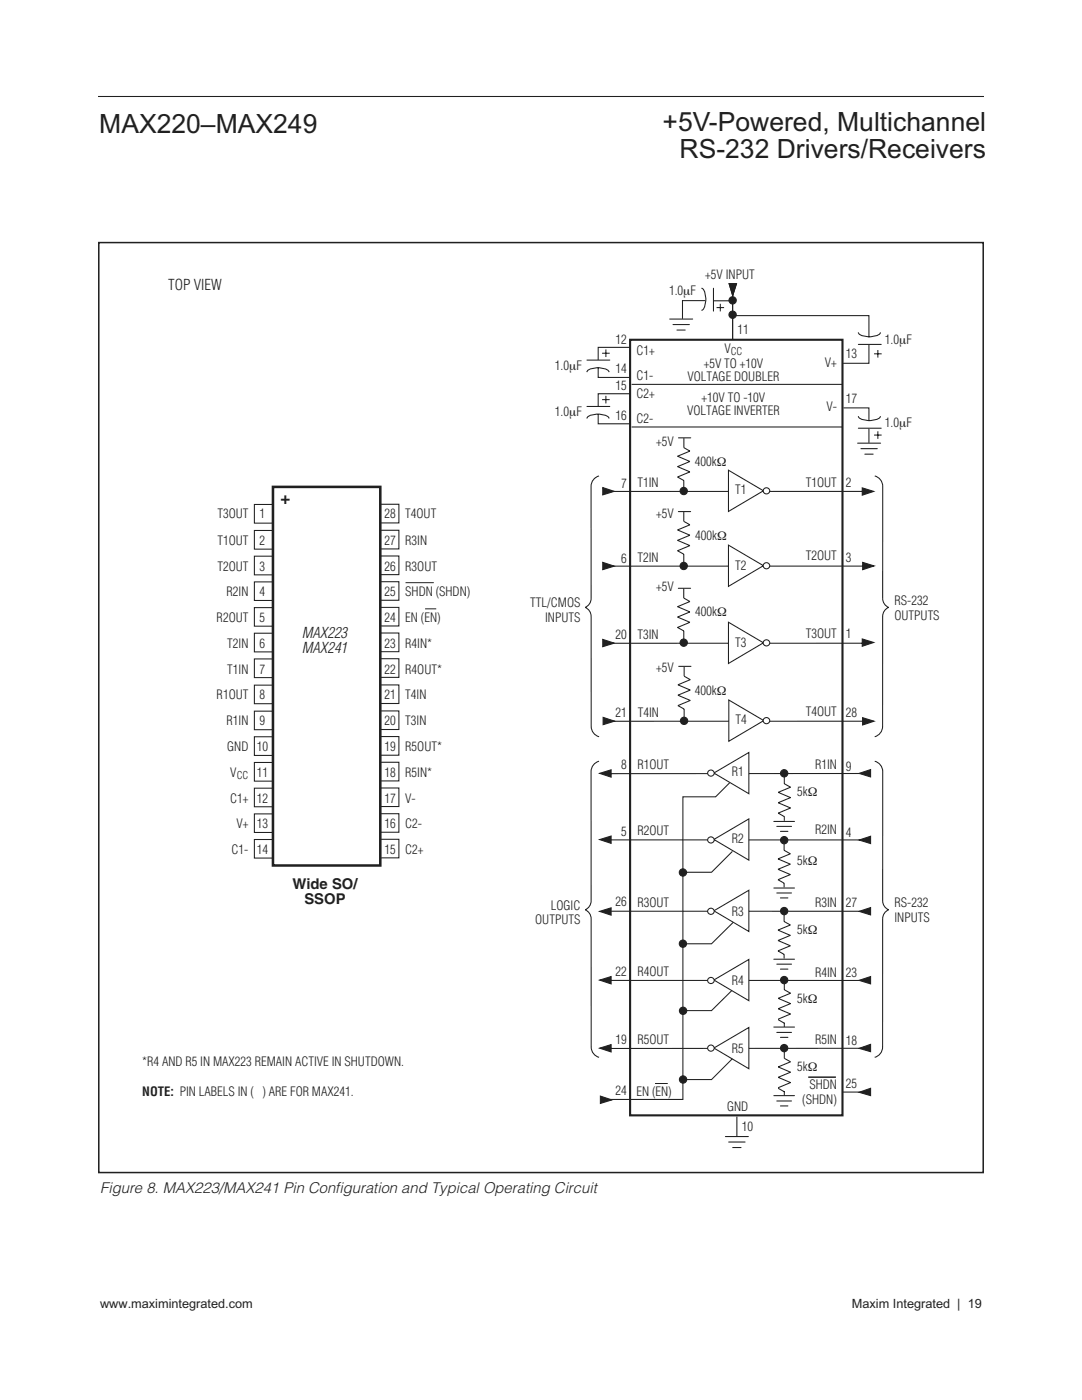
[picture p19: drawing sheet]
<svg xmlns="http://www.w3.org/2000/svg" width="216mm" height="279mm" viewBox="0 0 216 279" stroke-linecap="round" stroke-linejoin="round" font-family="sans-serif">
<defs><g id="words">
<g font-size="5.3" fill="#231f20">
<text x="19.8" y="26.5">MAX220–MAX249</text>
<text x="132.2" y="26.1">+5V-Powered, Multichannel</text>
<text x="135.6" y="31.6">RS-232 Drivers/Receivers</text>
</g>
<text font-size="3.4" fill="#231f20" x="56" y="100.5">+</text>
<g font-size="3" fill="#231f20">
<text x="33.6" y="57.9">TOP VIEW</text>
<text x="60.2" y="127.4">MAX223</text>
<text x="60.2" y="130.3">MAX241</text>
<text x="58.3" y="177.4">Wide SO/</text>
<text x="60.7" y="180.3">SSOP</text>
<text x="20" y="238.1">Figure 8. MAX223/MAX241 Pin Configuration and Typical Operating Circuit</text>
</g>
<g font-size="2.5" fill="#231f20">
<text x="133.5" y="58.9">1.0μF</text>
<text x="140.7" y="55.7">+5V INPUT</text>
<text x="122.8" y="68.6">12</text>
<text x="127" y="70.8">C1+</text>
<text x="144.5" y="70.5">V</text>
<text x="147.2" y="66.7">11</text>
<text x="168.8" y="71.5">13</text>
<text x="176.6" y="68.6">1.0μF</text>
<text x="110.7" y="73.8">1.0μF</text>
<text x="122.8" y="77.9">15</text>
<text x="122.8" y="74.4">14</text>
<text x="127" y="75.9">C1-</text>
<text x="137.2" y="76">VOLTAGE DOUBLER</text>
<text x="140.4" y="73.4">+5V TO +10V</text>
<text x="164.6" y="73.3">V+</text>
<text x="110.7" y="83.1">1.0μF</text>
<text x="122.8" y="83.8">16</text>
<text x="127" y="79.3">C2+</text>
<text x="137.1" y="82.9">VOLTAGE INVERTER</text>
<text x="140" y="80.3">+10V TO -10V</text>
<text x="164.9" y="82">V-</text>
<text x="168.8" y="80.4">17</text>
<text x="127" y="84.4">C2-</text>
<text x="130.9" y="89.1">+5V</text>
<text x="176.6" y="85.3">1.0μF</text>
<text x="138.7" y="93">400kΩ</text>
<text x="123.9" y="97.3">7</text>
<text x="127.2" y="97.2">T1IN</text>
<text x="146.7" y="98.7">T1</text>
<text x="160.8" y="97.1">T1OUT</text>
<text x="168.8" y="97.3">2</text>
<text x="43.4" y="103.5">T3OUT</text>
<text x="51.8" y="103.5">1</text>
<text x="76.7" y="103.5">28</text>
<text x="80.9" y="103.5">T4OUT</text>
<text x="130.9" y="103.4">+5V</text>
<text x="138.7" y="107.7">400kΩ</text>
<text x="43.4" y="113.9">T2OUT</text>
<text x="43.4" y="108.7">T1OUT</text>
<text x="51.8" y="108.8">2</text>
<text x="51.8" y="113.9">3</text>
<text x="76.7" y="108.8">27</text>
<text x="76.7" y="113.9">26</text>
<text x="80.9" y="108.8">R3IN</text>
<text x="80.9" y="113.9">R3OUT</text>
<text x="123.9" y="112.3">6</text>
<text x="127.2" y="112.3">T2IN</text>
<text x="146.7" y="113.8">T2</text>
<text x="160.8" y="111.9">T2OUT</text>
<text x="168.8" y="112.2">3</text>
<text x="45.2" y="119">R2IN</text>
<text x="51.8" y="119">4</text>
<text x="76.7" y="119">25</text>
<text x="80.9" y="119">SHDN (SHDN)</text>
<text x="130.9" y="117.9">+5V</text>
<text x="43.2" y="124.1">R2OUT</text>
<text x="51.8" y="124.2">5</text>
<text x="76.7" y="124.2">24</text>
<text x="80.9" y="124.2">EN (EN)</text>
<text x="105.8" y="121.2">TTL/CMOS</text>
<text x="108.8" y="124.1">INPUTS</text>
<text x="138.7" y="122.9">400kΩ</text>
<text x="178.5" y="120.8">RS-232</text>
<text x="178.5" y="123.7">OUTPUTS</text>
<text x="45.3" y="129.3">T2IN</text>
<text x="51.8" y="129.3">6</text>
<text x="76.7" y="129.3">23</text>
<text x="80.9" y="129.3">R4IN*</text>
<text x="122.8" y="127.6">20</text>
<text x="127.2" y="127.5">T3IN</text>
<text x="146.7" y="129.2">T3</text>
<text x="160.8" y="127.4">T3OUT</text>
<text x="168.8" y="127.4">1</text>
<text x="45.3" y="134.4">T1IN</text>
<text x="51.8" y="134.4">7</text>
<text x="76.7" y="134.4">22</text>
<text x="80.9" y="134.4">R4OUT*</text>
<text x="130.9" y="134.1">+5V</text>
<text x="43.2" y="139.5">R1OUT</text>
<text x="51.8" y="139.6">8</text>
<text x="76.7" y="139.6">21</text>
<text x="80.9" y="139.6">T4IN</text>
<text x="122.8" y="143.2">21</text>
<text x="127.3" y="143.1">T4IN</text>
<text x="138.7" y="138.6">400kΩ</text>
<text x="160.8" y="143">T4OUT</text>
<text x="168.8" y="143.1">28</text>
<text x="45.2" y="144.7">R1IN</text>
<text x="45.3" y="149.9">GND</text>
<text x="51.3" y="149.9">10</text>
<text x="51.8" y="144.7">9</text>
<text x="76.7" y="144.7">20</text>
<text x="76.7" y="149.9">19</text>
<text x="80.9" y="144.7">T3IN</text>
<text x="80.9" y="149.9">R5OUT*</text>
<text x="146.7" y="144.5">T4</text>
<text x="46" y="155">V</text>
<text x="51.3" y="155">11</text>
<text x="76.7" y="155">18</text>
<text x="80.9" y="155">R5IN*</text>
<text x="123.9" y="153.5">8</text>
<text x="127.2" y="153.5">R1OUT</text>
<text x="146" y="154.8">R1</text>
<text x="162.6" y="153.4">R1IN</text>
<text x="168.8" y="153.8">9</text>
<text x="45.9" y="160.2">C1+</text>
<text x="51.3" y="160.2">12</text>
<text x="76.7" y="160.2">17</text>
<text x="80.9" y="160.2">V-</text>
<text x="159.1" y="158.8">5kΩ</text>
<text x="47.2" y="165.3">V+</text>
<text x="51.3" y="165.3">13</text>
<text x="76.7" y="165.3">16</text>
<text x="80.9" y="165.3">C2-</text>
<text x="123.9" y="166.9">5</text>
<text x="127.2" y="166.7">R2OUT</text>
<text x="162.6" y="166.5">R2IN</text>
<text x="168.8" y="167.1">4</text>
<text x="46.2" y="170.5">C1-</text>
<text x="51.3" y="170.5">14</text>
<text x="76.7" y="170.5">15</text>
<text x="80.9" y="170.5">C2+</text>
<text x="146" y="168.2">R2</text>
<text x="159.1" y="172.6">5kΩ</text>
<text x="106.8" y="184.5">OUTPUTS</text>
<text x="109.9" y="181.5">LOGIC</text>
<text x="122.8" y="180.7">26</text>
<text x="127.2" y="181">R3OUT</text>
<text x="146" y="182.8">R3</text>
<text x="162.6" y="181.1">R3IN</text>
<text x="168.8" y="181">27</text>
<text x="178.5" y="181.1">RS-232</text>
<text x="178.5" y="184.1">INPUTS</text>
<text x="159.1" y="186.4">5kΩ</text>
<text x="122.8" y="194.8">22</text>
<text x="127.2" y="194.7">R4OUT</text>
<text x="146" y="196.5">R4</text>
<text x="162.6" y="194.9">R4IN</text>
<text x="168.8" y="195">23</text>
<text x="159.1" y="200.2">5kΩ</text>
<text x="122.8" y="208.4">19</text>
<text x="127.2" y="208.3">R5OUT</text>
<text x="162.6" y="208.3">R5IN</text>
<text x="168.8" y="208.5">18</text>
<text x="28.4" y="212.7">*R4 AND R5 IN MAX223 REMAIN ACTIVE IN SHUTDOWN.</text>
<text x="146" y="210.1">R5</text>
<text x="159.1" y="213.8">5kΩ</text>
<text x="28.4" y="218.6">NOTE: PIN LABELS IN ( ) ARE FOR MAX241.</text>
<text x="122.8" y="218.6">24</text>
<text x="127" y="218.8">EN (EN)</text>
<text x="145.1" y="221.8">GND</text>
<text x="160.1" y="220.4">(SHDN)</text>
<text x="161.5" y="217.4">SHDN</text>
<text x="168.8" y="217.1">25</text>
<text x="148.1" y="225.8">10</text>
<text x="20" y="261.1">www.maximintegrated.com</text>
<text x="170" y="261.1">Maxim Integrated | 19</text>
</g>
<g font-size="2.1" fill="#231f20">
<text x="145.8" y="70.9">CC</text>
<text x="47.2" y="155.4">CC</text>
</g>
</g></defs>
<path d="M19.6 19.3h176.7" fill="none" stroke="#231f20" stroke-width=".21"/>
<path d="M19.7 48.4h176.5v185.6h-176.5z" fill="#fff"/>
<path d="M125.7 67.8h42.4v154.8h-42.4z" fill="none" stroke="#231f20" stroke-width=".42"/>
<path d="M144.7 226.8h4.6M145.4 227.9h3.3M146.2 229h1.7M147 222.9v3.9" fill="none" stroke="#231f20" stroke-width=".21"/>
<path d="M119.6 195.6l2.3-.7v1.5z" fill="#231f20"/>
<path d="M119.6 195.6l2.3-.7v1.5zM120.9 195.7h52" fill="none" stroke="#231f20" stroke-width=".21"/>
<path d="M142.4 195.6l7-4.1v8.2z" fill="#fff"/>
<path d="M142.4 195.6l7-4.1v8.2z" fill="none" stroke="#231f20" stroke-width=".21"/>
<circle cx="141.9" cy="195.7" r=".64" fill="#fff"/>
<circle cx="141.9" cy="195.7" r=".64" fill="none" stroke="#231f20" stroke-width=".21"/>
<path d="M171.4 195.7l2.3-.8v1.5z" fill="#231f20"/>
<path d="M156.5 195.7v1.8l1.2 .7-2.4 1 2.4 1.1-2.4 1 2.4 1.1-2.4 1M171.4 195.7l2.3-.8v1.5zM154.4 205h4.1M155 206h2.9M155.3 203.5l1.2 .7M155.7 207h1.5M156.5 204.1v.9" fill="none" stroke="#231f20" stroke-width=".21"/>
<circle cx="156.5" cy="195.6" r=".73" fill="#231f20"/>
<g fill="none" stroke="#231f20" stroke-width=".21">
<path d="M120.9 181.9h52"/>
<circle cx="156.5" cy="195.6" r=".73"/>
</g>
<path d="M142.4 181.8l7-4.1v8.2z" fill="#fff"/>
<path d="M142.4 181.8l7-4.1v8.2z" fill="none" stroke="#231f20" stroke-width=".21"/>
<circle cx="141.9" cy="181.9" r=".64" fill="#fff"/>
<circle cx="141.9" cy="181.9" r=".64" fill="none" stroke="#231f20" stroke-width=".21"/>
<path d="M171.4 181.9l2.3-.8v1.5z" fill="#231f20"/>
<path d="M154.4 191.4h4.1M155 192.4h2.9M155.7 193.4h1.5M156.5 182.1v1.8l1.2 .7-2.5 1 2.5 1.1-2.5 1 2.5 1-2.5 1.1 1.3 .7v.8M171.4 181.9l2.3-.8v1.5z" fill="none" stroke="#231f20" stroke-width=".21"/>
<circle cx="156.5" cy="181.8" r=".73" fill="#231f20"/>
<circle cx="156.5" cy="181.8" r=".73" fill="none" stroke="#231f20" stroke-width=".21"/>
<path d="M119.6 167.6l2.3-.8v1.5z" fill="#231f20"/>
<path d="M119.6 167.6l2.3-.8v1.5z" fill="none" stroke="#231f20" stroke-width=".21"/>
<path d="M119.6 181.9l2.3-.7v1.4z" fill="#231f20"/>
<path d="M120.9 167.6h52M119.6 181.9l2.3-.7v1.4z" fill="none" stroke="#231f20" stroke-width=".21"/>
<path d="M142.4 167.5l7-4.1v8.3z" fill="#fff"/>
<path d="M142.4 167.5l7-4.1v8.3z" fill="none" stroke="#231f20" stroke-width=".21"/>
<circle cx="141.9" cy="167.6" r=".64" fill="#fff"/>
<circle cx="141.9" cy="167.6" r=".64" fill="none" stroke="#231f20" stroke-width=".21"/>
<path d="M171.4 167.6l2.3-.7v1.5z" fill="#231f20"/>
<path d="M154.4 177.2h4.1M155 178.2h2.9M155.7 179.2h1.5M156.5 167.9v1.8l1.2 .7-2.5 1 2.5 1.1-2.5 1 2.5 1-2.5 1.1 1.3 .7v.8M171.4 167.6l2.3-.7v1.5z" fill="none" stroke="#231f20" stroke-width=".21"/>
<circle cx="156.5" cy="167.7" r=".73" fill="#231f20"/>
<g fill="none" stroke="#231f20" stroke-width=".21">
<path d="M119.5 95a2.14 2.14 0 0 0-1.6 2.1l.1 22.3a1.94 1.94 0 0 1-1.2 1.8 1.95 1.95 0 0 1 1.2 1.8v22a2.14 2.14 0 0 0 1.5 2M174.5 95a2.14 2.14 0 0 1 1.6 2.1v22.3a1.94 1.94 0 0 0 1.2 1.8 1.95 1.95 0 0 0-1.2 1.8v22a2.14 2.14 0 0 1-1.6 2M119.5 151.9a2.14 2.14 0 0 0-1.6 2.1l.1 25.8a1.94 1.94 0 0 1-1.2 1.8 1.95 1.95 0 0 1 1.2 1.8v25.6a2.14 2.14 0 0 0 1.5 2M174.5 151.9a2.14 2.14 0 0 1 1.6 2.1v25.8a1.95 1.95 0 0 0 1.2 1.8 1.95 1.95 0 0 0-1.2 1.8v25.6a2.14 2.14 0 0 1-1.6 2"/>
<circle cx="156.5" cy="167.7" r=".73"/>
</g>
<path d="M119.6 154.3l2.3-.7v1.5z" fill="#231f20"/>
<path d="M119.6 154.3l2.3-.7v1.5zM172.9 154.4h-52" fill="none" stroke="#231f20" stroke-width=".21"/>
<path d="M142.4 154.3l7-4.1v8.2z" fill="#fff"/>
<path d="M142.4 154.3l7-4.1v8.2z" fill="none" stroke="#231f20" stroke-width=".21"/>
<circle cx="141.9" cy="154.3" r=".64" fill="#fff"/>
<circle cx="141.9" cy="154.3" r=".64" fill="none" stroke="#231f20" stroke-width=".21"/>
<path d="M171.4 154.3l2.3-.7v1.5z" fill="#231f20"/>
<path d="M156.5 154.6v1.8M156.5 156.4l1.2 .7-2.4 1 2.4 1.1-2.4 1 2.4 1.1-2.4 1 1.2 .7v.8M171.4 154.3l2.3-.7v1.5zM154.4 163.9h4.1M155 164.9h2.9M155.7 165.9h1.5" fill="none" stroke="#231f20" stroke-width=".21"/>
<circle cx="156.5" cy="154.3" r=".73" fill="#231f20"/>
<circle cx="156.5" cy="154.3" r=".73" fill="none" stroke="#231f20" stroke-width=".21"/>
<path d="M119.6 209.2l2.3-.7v1.4z" fill="#231f20"/>
<path d="M119.6 209.2l2.3-.7v1.4zM172.9 209.2h-52" fill="none" stroke="#231f20" stroke-width=".21"/>
<path d="M142.4 209.2l7-4.1v8.2z" fill="#fff"/>
<path d="M142.4 209.2l7-4.1v8.2z" fill="none" stroke="#231f20" stroke-width=".21"/>
<circle cx="141.9" cy="209.2" r=".64" fill="#fff"/>
<circle cx="141.9" cy="209.2" r=".64" fill="none" stroke="#231f20" stroke-width=".21"/>
<path d="M171.4 209.2l2.3-.8v1.5z" fill="#231f20"/>
<path d="M171.4 209.2l2.3-.8v1.5z" fill="none" stroke="#231f20" stroke-width=".21"/>
<path d="M171.4 218l2.3-.8v1.5z" fill="#231f20"/>
<path d="M171.4 218l2.3-.8v1.5z" fill="none" stroke="#231f20" stroke-width=".21"/>
<circle cx="156.5" cy="209.2" r=".73" fill="#231f20"/>
<g fill="none" stroke="#231f20" stroke-width=".21">
<path d="M136.4 89.3l1.3 .7-2.5 1.1 2.5 1-2.5 1 2.5 1.1-2.5 1 1.2 .7v2.1"/>
<circle cx="156.5" cy="209.2" r=".73"/>
</g>
<circle cx="136.4" cy="98" r=".73" fill="#231f20"/>
<circle cx="136.4" cy="98" r=".73" fill="none" stroke="#231f20" stroke-width=".21"/>
<path d="M172 97.4l2.3 .7-2.3 .7z" fill="#231f20"/>
<path d="M172 97.4l2.3 .7-2.3 .7zM173.1 98.1h-52" fill="none" stroke="#231f20" stroke-width=".21"/>
<path d="M120.3 97.3l2.3 .8-2.3 .7z" fill="#231f20"/>
<path d="M120.3 97.3l2.3 .8-2.3 .7z" fill="none" stroke="#231f20" stroke-width=".21"/>
<path d="M145.4 93.8l6.9 4.1-6.9 4.2z" fill="#fff"/>
<path d="M145.4 93.8l6.9 4.1-6.9 4.2z" fill="none" stroke="#231f20" stroke-width=".21"/>
<circle cx="152.9" cy="98" r=".64" fill="#fff"/>
<g fill="none" stroke="#231f20" stroke-width=".21">
<path d="M136.4 104l1.3 .7-2.5 1.1 2.5 1-2.5 1 2.5 1.1-2.5 1 1.2 .7v1.8"/>
<circle cx="152.9" cy="98" r=".64"/>
</g>
<circle cx="136.4" cy="112.9" r=".73" fill="#231f20"/>
<circle cx="136.4" cy="112.9" r=".73" fill="none" stroke="#231f20" stroke-width=".21"/>
<path d="M172.1 112.2l2.3 .7-2.3 .8z" fill="#231f20"/>
<path d="M172.1 112.2l2.3 .7-2.3 .8zM173.1 113h-52" fill="none" stroke="#231f20" stroke-width=".21"/>
<path d="M120.3 112.2l2.3 .8-2.3 .7z" fill="#231f20"/>
<path d="M120.3 112.2l2.3 .8-2.3 .7z" fill="none" stroke="#231f20" stroke-width=".21"/>
<path d="M145.4 108.8l6.9 4.1-6.9 4.1z" fill="#fff"/>
<path d="M145.4 108.8l6.9 4.1-6.9 4.1z" fill="none" stroke="#231f20" stroke-width=".21"/>
<circle cx="152.9" cy="112.9" r=".64" fill="#fff"/>
<g fill="none" stroke="#231f20" stroke-width=".21">
<path d="M136.4 119.4l1.3 .6-2.5 1.1 2.5 1-2.5 1 2.5 1.1-2.5 1 1.2 .7v1.8"/>
<circle cx="152.9" cy="112.9" r=".64"/>
</g>
<circle cx="136.4" cy="128.3" r=".73" fill="#231f20"/>
<circle cx="136.4" cy="128.3" r=".73" fill="none" stroke="#231f20" stroke-width=".21"/>
<path d="M172 127.5l2.3 .7-2.3 .8z" fill="#231f20"/>
<path d="M172 127.5l2.3 .7-2.3 .8zM173.1 128.4h-52" fill="none" stroke="#231f20" stroke-width=".21"/>
<path d="M120.3 127.6l2.3 .8-2.3 .7z" fill="#231f20"/>
<path d="M120.3 127.6l2.3 .8-2.3 .7z" fill="none" stroke="#231f20" stroke-width=".21"/>
<path d="M145.4 124.2l6.9 4.1-6.9 4.1z" fill="#fff"/>
<path d="M145.4 124.2l6.9 4.1-6.9 4.1z" fill="none" stroke="#231f20" stroke-width=".21"/>
<circle cx="152.9" cy="128.3" r=".64" fill="#fff"/>
<g fill="none" stroke="#231f20" stroke-width=".21">
<path d="M140 57.5a1.96 1.96 0 0 1 .8 2.1v.7a1.69 1.69 0 0 1-.8 1.6M142.4 57.5v4.6M146.2 58.5v9.2M117.1 71.9h4.6M117.1 74.3a1.96 1.96 0 0 1 2.1-.9h.7a1.69 1.69 0 0 1 1.6 .9M119.4 73.4v1.9h6.2M120.1 70.5h1.6M120.9 69.7v1.6M125.7 69.3h-6.3v2.6M126 76.7h42.1M133.6 63.7h4.6M134.3 64.8h3.3"/>
<path d="M135.1 65.9h1.6M142.3 60h4.4M143 61.4h1.5M143.7 60.6v1.5"/>
<circle cx="152.9" cy="128.3" r=".64"/>
</g>
<circle cx="146.2" cy="59.9" r=".73" fill="#231f20"/>
<circle cx="146.2" cy="59.9" r=".73" fill="none" stroke="#231f20" stroke-width=".21"/>
<circle cx="146.2" cy="62.8" r=".73" fill="#231f20"/>
<circle cx="146.2" cy="62.8" r=".73" fill="none" stroke="#231f20" stroke-width=".21"/>
<path d="M145.5 56.6h1.5l-.8 2.4z" fill="#231f20"/>
<path d="M145.5 56.6h1.5l-.8 2.4zM146.2 58.5v9.2" fill="none" stroke="#231f20" stroke-width=".21"/>
<path d="M145.5 56.6h1.5l-.8 2.4z" fill="#231f20"/>
<g fill="none" stroke="#231f20" stroke-width=".21">
<path d="M140.7 60h-4.5v3.6M145.5 56.6h1.5l-.8 2.4zM146.3 63h27.1v4.3M171.3 68.7h4.5M171.3 66.3a1.96 1.96 0 0 0 2.1 .9h.7a1.69 1.69 0 0 0 1.6-.9M173.4 68.8v3.7h-5.4M174.4 70.6h1.5M175.2 69.9v1.5M168.3 81.4h5.1v2.6M171.1 88.4h4.6M171.3 85.5h4.5M171.3 83.1a1.96 1.96 0 0 0 2.1 .8h.7a1.69 1.69 0 0 0 1.6-.8"/>
<path d="M171.8 89.5h3.3M172.6 90.6h1.6M173.4 85.6v2.8M174.4 86.8h1.5M175.2 86.1v1.5M136.5 135l1.2 .6-2.4 1.1 2.4 1-2.4 1 2.4 1.1-2.4 1 1.2 .7M136.5 141.5v1.8"/>
</g>
<circle cx="136.5" cy="143.9" r=".73" fill="#231f20"/>
<circle cx="136.5" cy="143.9" r=".73" fill="none" stroke="#231f20" stroke-width=".21"/>
<path d="M172.1 143.2l2.3 .7-2.3 .8z" fill="#231f20"/>
<path d="M172.1 143.2l2.3 .7-2.3 .8zM173.1 143.9h-52" fill="none" stroke="#231f20" stroke-width=".21"/>
<path d="M120.3 143.2l2.3 .7-2.3 .7z" fill="#231f20"/>
<path d="M120.3 143.2l2.3 .7-2.3 .7z" fill="none" stroke="#231f20" stroke-width=".21"/>
<path d="M145.4 139.7l7 4.1-7 4.1z" fill="#fff"/>
<path d="M145.4 139.7l7 4.1-7 4.1z" fill="none" stroke="#231f20" stroke-width=".21"/>
<circle cx="152.9" cy="143.8" r=".64" fill="#fff"/>
<g fill="none" stroke="#231f20" stroke-width=".21">
<path d="M145.6 156.2l-2.8 2.8h-6.5v60.4h-15.7"/>
<circle cx="152.9" cy="143.8" r=".64"/>
</g>
<path d="M119.8 218.8l2.3 .7-2.3 .7z" fill="#231f20"/>
<path d="M119.8 218.8l2.3 .7-2.3 .7z" fill="none" stroke="#231f20" stroke-width=".21"/>
<circle cx="136.3" cy="215.4" r=".73" fill="#231f20"/>
<circle cx="136.3" cy="215.4" r=".73" fill="none" stroke="#231f20" stroke-width=".21"/>
<circle cx="136.3" cy="201.7" r=".73" fill="#231f20"/>
<circle cx="136.3" cy="201.7" r=".73" fill="none" stroke="#231f20" stroke-width=".21"/>
<circle cx="136.3" cy="188.3" r=".73" fill="#231f20"/>
<circle cx="136.3" cy="188.3" r=".73" fill="none" stroke="#231f20" stroke-width=".21"/>
<circle cx="136.3" cy="174.1" r=".73" fill="#231f20"/>
<g fill="none" stroke="#231f20" stroke-width=".21">
<path d="M120.1 79.8h1.6M120.9 79v1.5M125.7 78.6h-6.3v2.5M117.1 81.1h4.6M117.1 83.5a1.97 1.97 0 0 1 2.1-.9l.7 .1a1.69 1.69 0 0 1 1.6 .8M119.4 82.7v1.9h6.2M126 85.2h42.1M50.8 100.7h3.7v3.7h-3.7zM50.8 111h3.7v3.7h-3.7zM50.8 116.1h3.7v3.7h-3.7zM50.8 105.9h3.7v3.7h-3.7zM75.9 100.6h3.7v3.8h-3.7z"/>
<path d="M75.9 111h3.7v3.7h-3.7zM75.9 116.1h3.7v3.7h-3.7zM75.9 105.8h3.7v3.8h-3.7zM50.8 121.3h3.7v3.7h-3.7zM50.8 126.4h3.7v3.7h-3.7zM50.8 131.5h3.7v3.7h-3.7zM50.8 136.7h3.7v3.7h-3.7zM75.9 121.2h3.7v3.7h-3.7zM75.9 126.3h3.7v3.8h-3.7zM75.9 131.5h3.7v3.7h-3.7zM75.9 136.7h3.7v3.7h-3.7zM50.8 147h3.7v3.8h-3.7z"/>
<path d="M50.8 152.2h3.7v3.7h-3.7zM50.8 141.9h3.7v3.7h-3.7zM50.8 157.3h3.7v3.7h-3.7zM75.9 147h3.7v3.7h-3.7zM75.9 152.1h3.7v3.8h-3.7zM75.9 141.9h3.7v3.7h-3.7zM75.9 157.3h3.7v3.7h-3.7zM50.8 162.4h3.7v3.7h-3.7zM50.8 167.5h3.7v3.7h-3.7zM75.9 162.4h3.7v3.7h-3.7zM75.9 167.5h3.7v3.7h-3.7zM146.1 169.9l-4.1 4.2h-5.7"/>
<path d="M146 197.7l-4 4h-5.7M146.3 184.1l-4.3 4.2h-5.7M146.1 211.3l-4.1 4.2h-5.7M154.4 218.7h4.1M155 219.7h2.9M155.3 217.2l1.2 .7M156.5 209.4v1.8l1.2 .7-2.4 1 2.4 1.1-2.4 1 2.4 1.1-2.4 1M156.5 217.8v.9M168.1 217.9h4.2M155.7 220.7h1.5"/>
<circle cx="136.3" cy="174.1" r=".73"/>
</g>
<path d="M130.7 216.2h2.5" fill="none" stroke="#231f20" stroke-width=".2"/>
<path d="M54.5 97.2h21.4v75.5h-21.4z" fill="#fff"/>
<path d="M54.5 97.2h21.4v75.5h-21.4z" fill="none" stroke="#231f20" stroke-width=".51"/>
<path d="M80.9 116.3h5.7M84.8 121.5h2.2M161.3 215h5.5" fill="none" stroke="#231f20" stroke-width=".2"/>
<path d="M135.4 87.4h2.4M136.5 87.4v1.9M135.3 117.4h2.5M135.4 102.1h2.4M136.4 117.5v1.9M136.4 102.1v2M135.4 133h2.5M136.5 133v1.9" fill="none" stroke="#231f20" stroke-width=".21"/>
<path d="M19.7 48.4h176.5v185.6h-176.5z" fill="none" stroke="#231f20" stroke-width=".3"/>
<use href="#words"/>
</svg>
